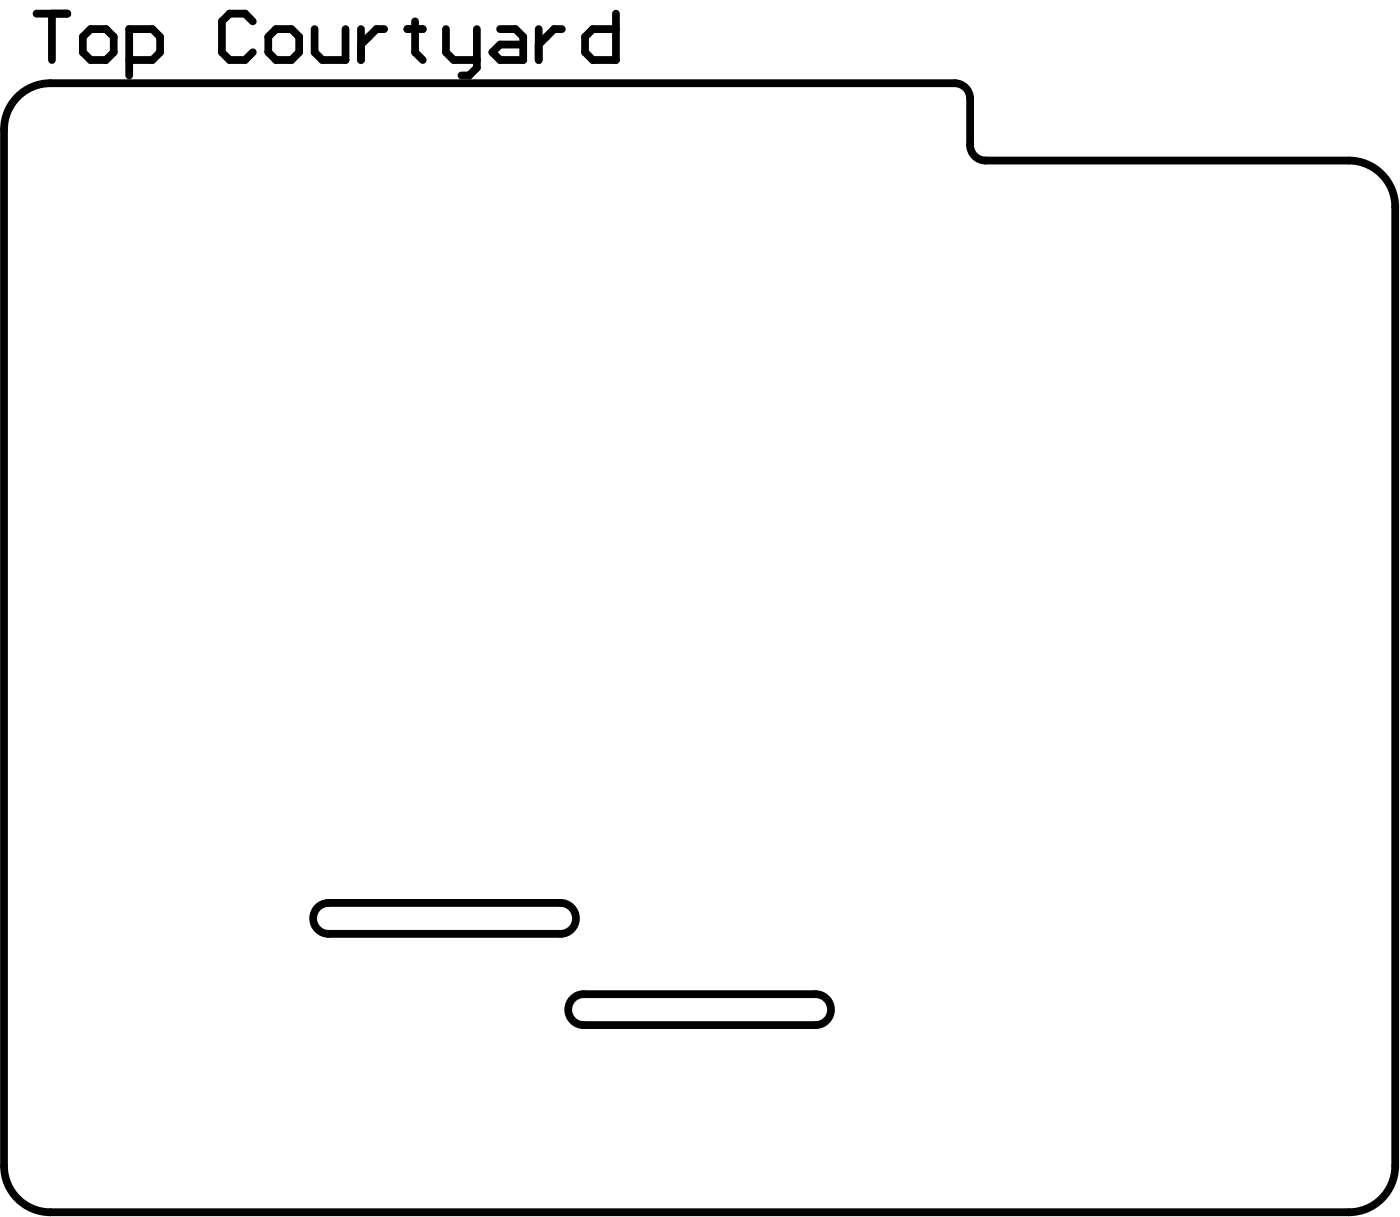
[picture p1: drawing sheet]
<svg xmlns="http://www.w3.org/2000/svg" width="302mm" height="262mm" viewBox="0 0 302 262" stroke-linecap="round" stroke-linejoin="round" font-family="sans-serif">
<g fill="none" stroke="#000" stroke-width="1.7">
<path d="M7.9 2.9h6.6M11.2 2.9v10M19.5 6.3h3.3l1.7 1.6v3.4l-1.7 1.6h-3.3l-1.7-1.6v-3.4zM27.8 12.9h5l1.7-1.6v-3.4l-1.7-1.6h-5v10M54.5 4.6l-1.7-1.7h-3.3l-1.7 1.7v6.7l1.7 1.6h3.3l1.7-1.6M59.5 6.3h3.3l1.7 1.6v3.4l-1.7 1.6h-3.3l-1.7-1.6v-3.4zM67.8 6.3v5l1.6 1.6h5v-6.6M77.8 6.3v6.6M82.8 6.3h-1.7l-3.3 3.3M87.8 6.3h3.3M89.4 4.6v6.7l1.7 1.6M96.1 6.3v5l1.6 1.6h5"/>
<path d="M102.7 6.3v8.3l-1.6 1.7h-1.7M107.7 6.3h3.4l1.6 1.6v5h-5l-1.6-1.6 1.6-1.7h5M116.1 6.3v6.6M121.1 6.3h-1.7l-3.3 3.3M132.7 2.9v10h-5l-1.7-1.6v-3.4l1.7-1.6h5M4.2 20.4a10 10 0 0 1 6.7-2.5h194.8a3.3 3.3 0 0 1 3.3 3.4v9.9a3.3 3.3 0 0 0 3.3 3.4h78.3a10 10 0 0 1 10 10v206.5a10 10 0 0 1-10 10h-279.7a10 10 0 0 1-10-10v-223.2a10 10 0 0 1 3.3-7.5zM68.4 195.4a3.3 3.3 0 0 1 2.4-.9h50a3.3 3.3 0 0 1 3.3 3.3 3.3 3.3 0 0 1-3.3 3.3h-50a3.3 3.3 0 0 1-3.1-2 3.3 3.3 0 0 1 .7-3.7zM123.4 215.1a3.3 3.3 0 0 1 2.4-1h49.9a3.3 3.3 0 0 1 3.3 3.4 3.3 3.3 0 0 1-3.3 3.3h-49.9a3.3 3.3 0 0 1-3.1-2.1 3.3 3.3 0 0 1 .7-3.6z"/>
</g>
<path d="M189 260.8l-.3 .3" fill="none" stroke="#000" stroke-width=".67"/>
</svg>
